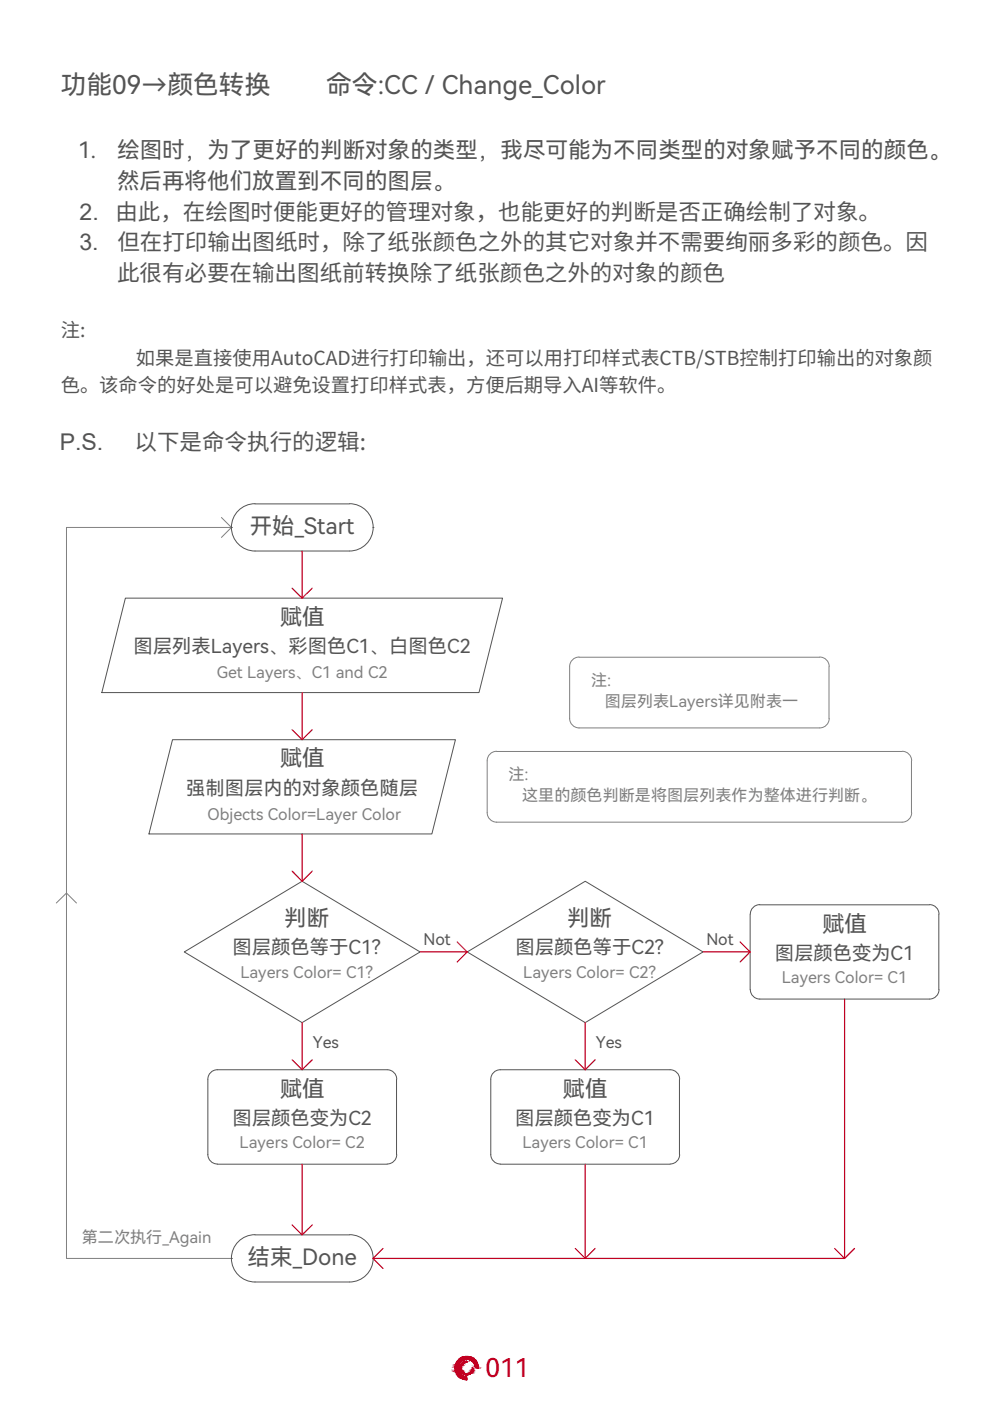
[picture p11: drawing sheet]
<svg xmlns="http://www.w3.org/2000/svg" width="210mm" height="297mm" viewBox="0 0 210 297" stroke-linecap="round" stroke-linejoin="round" font-family="sans-serif">
<defs><g id="words">
<g font-size="5.5" fill="#545454">
<text x="12.9" y="20">功能09→颜色转换</text>
<text x="69.1" y="20">命令:CC / Change_Color</text>
</g>
<text font-size="5.5" fill="#d00" x="103" y="292">011</text>
<g font-size="4.9" fill="#545454">
<text x="16.9" y="46.6">2.</text>
<text x="16.8" y="53.1">3.</text>
<text x="12.7" y="95.5">P.S.</text>
</g>
<g font-size="4.8" fill="#545454">
<text x="16.6" y="33.4">1.</text>
<text x="24.8" y="33.4">绘图时，为了更好的判断对象的类型，我尽可能为不同类型的对象赋予不同的颜色。</text>
<text x="24.8" y="40">然后再将他们放置到不同的图层。</text>
<text x="24.5" y="46.6">由此，在绘图时便能更好的管理对象，也能更好的判断是否正确绘制了对象。</text>
<text x="24.9" y="53.1">但在打印输出图纸时，除了纸张颜色之外的其它对象并不需要绚丽多彩的颜色。因</text>
<text x="24.8" y="59.6">此很有必要在输出图纸前转换除了纸张颜色之外的对象的颜色</text>
<text x="28.5" y="95.5">以下是命令执行的逻辑:</text>
<text x="53" y="113.3">开始_Start</text>
<text x="59.3" y="132.5">赋值</text>
<text x="59.3" y="162.5">赋值</text>
<text x="60.2" y="196.3">判断</text>
<text x="120.2" y="196.3">判断</text>
<text x="174.3" y="197.5">赋值</text>
<text x="59.3" y="232.5">赋值</text>
<text x="119.3" y="232.5">赋值</text>
<text x="52.5" y="268.3">结束_Done</text>
</g>
<g font-size="4.1" fill="#545454">
<text x="12.9" y="71.5">注:</text>
<text x="28.8" y="77.3">如果是直接使用AutoCAD进行打印输出，还可以用打印样式表CTB/STB控制打印输出的对象颜</text>
<text x="12.9" y="83.1">色。该命令的好处是可以避免设置打印样式表，方便后期导入AI等软件。</text>
<text x="28.3" y="138.5">图层列表Layers、彩图色C1、白图色C2</text>
<text x="39.5" y="168.5">强制图层内的对象颜色随层</text>
<text x="49.3" y="202.3">图层颜色等于C1?</text>
<text x="109.3" y="202.3">图层颜色等于C2?</text>
<text x="164.3" y="203.5">图层颜色变为C1</text>
<text x="49.3" y="238.5">图层颜色变为C2</text>
<text x="109.3" y="238.5">图层颜色变为C1</text>
</g>
<g font-size="3.4" fill="#808080">
<text x="46" y="143.8">Get Layers、C1 and C2</text>
<text x="125.3" y="145.4">注:</text>
<text x="128.2" y="149.9">图层列表Layers详见附表一</text>
<text x="107.8" y="165.3">注:</text>
<text x="44" y="173.8">Objects Color=Layer Color</text>
<text x="110.7" y="169.9">这里的颜色判断是将图层列表作为整体进行判断。</text>
<text x="51" y="207.3">Layers Color= C1?</text>
<text x="111" y="207.3">Layers Color= C2?</text>
<text x="165.8" y="208.5">Layers Color= C1</text>
<text x="50.8" y="243.5">Layers Color= C2</text>
<text x="110.8" y="243.5">Layers Color= C1</text>
<text x="17.4" y="263.5">第二次执行_Again</text>
</g>
<g font-size="3.4" fill="#545454">
<text x="89.8" y="200.3">Not</text>
<text x="149.8" y="200.3">Not</text>
<text x="66.3" y="222.2">Yes</text>
<text x="126.3" y="222.2">Yes</text>
</g>
</g></defs>
<g fill="none" stroke="#808080" stroke-width=".21">
<path d="M46.9 109.7l2.2 2.1-2.2 2.1M49.1 111.8h-35v155h35M122.8 139.3h51M122.8 139.3a2.01 2.01 0 0 0-2 2v11a2.01 2.01 0 0 0 2 2M173.8 139.3a2.01 2.01 0 0 1 2 2M105.3 159.3h86M105.3 159.3a2.01 2.01 0 0 0-2 2v11a2.01 2.01 0 0 0 2 2M122.8 154.3h51M175.8 141.3v11M175.8 152.3a2.01 2.01 0 0 1-2 2M191.3 159.3a2.01 2.01 0 0 1 2 2M105.3 174.3h86"/>
<path d="M193.3 161.3v11M193.3 172.3a2.01 2.01 0 0 1-2 2M11.9 191.5l2.2-2.2 2.1 2.2"/>
</g>
<g fill="none" stroke="#545454" stroke-width=".21">
<path d="M49.1 111.8h.1M54.1 106.8h20M54.1 106.8a5 5 0 0 0-5 5 5 5 0 0 0 5 5h20a5 5 0 0 0 5-5 5 5 0 0 0-5-5M79.1 111.8h.1M26.6 126.8h80l-5 20h-80zM36.6 156.8h60l-5 20h-60zM159 193.8v16M161.1 191.8h36M161.1 191.8a2.01 2.01 0 0 0-2 2M197.1 191.8a2.01 2.01 0 0 1 2 2M199.1 193.8v16M39.1 201.8l25-15 25 15-25 15z"/>
<path d="M99.1 201.8l25-15 25 15-25 15zM159.1 209.8a2.01 2.01 0 0 0 2 2h36a2.01 2.01 0 0 0 2-2M84.1 228.8v16M84.1 228.8a2.01 2.01 0 0 0-2-2h-36a2.01 2.01 0 0 0-2 2v16a2.01 2.01 0 0 0 2 2M142.1 226.8h-36a2.01 2.01 0 0 0-2 2v16a2.01 2.01 0 0 0 2 2M142.1 226.8a2.01 2.01 0 0 1 2 2M144.1 228.8v16M46.1 246.8h36M84.1 244.8a2.01 2.01 0 0 1-2 2M106 246.8h36.1M144.1 244.8a2.01 2.01 0 0 1-2 2M49.1 266.8h.1"/>
<path d="M50.8 263a4.7 4.7 0 0 1 3.3-1.2h20a5 5 0 0 1 5 5 5 5 0 0 1-5 5h-20a5 5 0 0 1-4.7-3.3 5 5 0 0 1 1.4-5.5zM79.1 266.8h.1"/>
</g>
<g fill="none" stroke="#b8002e" stroke-width=".25">
<path d="M64.1 116.8v10M61.9 124.7l2.2 2.1 2.1-2.1M61.9 154.7l2.2 2.1 2.1-2.1M64.1 146.8v10M64.1 176.8v10M61.9 184.7l2.2 2.1 2.1-2.1M96.9 199.7l2.2 2.1-2.2 2.1M156.9 199.7l2.1 2.1-2.1 2.1M64.1 216.8v10M89.1 201.8h10M124.1 216.8v10M149.1 201.8h9.9"/>
<path d="M179.1 211.8v55h-100M61.9 224.7l2.2 2.1 2.1-2.1M122 224.7l2.1 2.1 2.1-2.1M61.9 259.7l2.2 2.1 2.1-2.1M64.1 246.8v15M124.1 246.8v20M81.2 264.7l-2.1 2.1 2.1 2.1M122 264.7l2.1 2.1 2.1-2.1M177 264.7l2.1 2.1 2.1-2.1"/>
</g>
<g fill="#d00" stroke="#d00" stroke-width=".21">
<path d="M98.8 287.6h.3z"/>
<path d="M97.2 288.3h1.2z"/>
<path d="M99.6 288.4h1.2z"/>
<path d="M98.8 288.6h.2z"/>
<path d="M99.1 291.2h.7z"/>
<path d="M98.7 291.5h.5z"/>
<path d="M98.5 292.5h.5z"/>
<path d="M98.8 287.6h.5zM98.6 287.6h.7z"/>
<path d="M98.6 287.6h.8zM98.6 287.6h.8z"/>
<path d="M98.6 287.6h.9zM98.4 287.6h1.1z"/>
<path d="M98.4 287.6h1.2zM98.3 287.6h1.3z"/>
<path d="M98.3 287.6l1.4 .1zM98.2 287.7h1.5z"/>
<path d="M98.2 287.7h1.6zM98.1 287.7h1.7z"/>
<path d="M98.1 287.7l1.8 .1zM98 287.8h1.9z"/>
<path d="M98 287.8h2zM97.9 287.8h2.1z"/>
<path d="M97.9 287.8l2.3 .1zM97.8 287.9h2.4z"/>
<path d="M97.8 287.9h2.4zM97.7 287.9h2.5z"/>
<path d="M97.7 287.9l2.7 .1zM97.6 288h2.8z"/>
<path d="M97.6 288l2.8 .1zM97.5 288.1h2.9z"/>
<path d="M97.5 288.1h3zM97.4 288.1h3.1z"/>
<path d="M97.4 288.1l3.2 .1zM97.4 288.1l3.2 .1z"/>
<path d="M97.3 288.2h3.3zM97.3 288.2h3.3z"/>
<path d="M99 288.2h1.6zM99 288.2h1.6z"/>
<path d="M97.3 288.2h1.7zM97.3 288.2h1.5z"/>
<path d="M99.1 288.2h1.5zM99.1 288.2h1.5z"/>
<path d="M97.3 288.2h1.3zM97.3 288.2h1.5z"/>
<path d="M99.2 288.2l1.5 .1zM99.2 288.2l1.5 .1z"/>
<path d="M97.3 288.2h1.3zM97.3 288.2l1.1 .1zM97.2 288.3h1.2z"/>
<path d="M99.4 288.3l1.4 .1zM99.4 288.3l1.4 .1zM99.6 288.4h1.2z"/>
<path d="M97.2 288.3h1.2zM97.2 288.3l1.1 .1z"/>
<path d="M99.7 288.4h1.1zM99.7 288.4h1.1z"/>
<path d="M97.2 288.4h1.1zM97.2 288.4h.9h-1z"/>
<path d="M97.1 288.4h1zM97.1 288.4l.9 .1z"/>
<path d="M99.8 288.4l1.1 .1zM99.8 288.4l1.1 .1zM100 288.5h.9zM100 288.5h.9z"/>
<path d="M97.1 288.5h.9zM97.1 288.5l.8 .1h-.9z"/>
<path d="M100 288.5l1 .2-.1-.2zM100 288.5l1 .2z"/>
<path d="M98.8 288.6l.2 .1zM98.6 288.7h.4z"/>
<path d="M97 288.6h.9zM97 288.6l.7 .1h-.8z"/>
<path d="M96.9 288.7h.8zM96.9 288.7h.8z"/>
<path d="M98.6 288.7h.4zM98.4 288.7h.6z"/>
<path d="M100.2 288.7h.8zM100.2 288.7h.8z"/>
<path d="M100.2 288.7l.9 .1zM100.2 288.7l.9 .1z"/>
<path d="M98.4 288.7l.6 .1zM98.3 288.8h.7z"/>
<path d="M96.9 288.7l.7 .1 .1-.1zM96.9 288.7l.7 .1h-.8z"/>
<path d="M98.3 288.8l.7 .1zM98.2 288.9h.8z"/>
<path d="M96.8 288.8l.8 .1zM96.8 288.8l.8 .1z"/>
<path d="M98.2 288.9h.6zM98.2 288.9h.8z"/>
<path d="M98.2 288.9h.6zM98.1 288.9h.6z"/>
<path d="M98.1 288.9h.6zM98.1 288.9h.5z"/>
<path d="M100.3 288.8l.9 .2-.1-.2zM100.3 288.8l.9 .2h-.8zM100.4 289h.8zM100.4 289h.8z"/>
<path d="M98.1 288.9h.5zM98 289h.5z"/>
<path d="M96.8 288.9l.7 .1 .1-.1zM96.8 288.9l.7 .1h-.8z"/>
<path d="M98 289h.5zM98 289h.4z"/>
<path d="M98 289h.4zM98 289h.3z"/>
<path d="M96.7 289h.8zM96.7 289l.7 .1z"/>
<path d="M100.4 289l.9 .1-.1-.1zM100.4 289l.9 .1h-.8z"/>
<path d="M98 289h.3zM98 289l.2 .1h-.3zM97.9 289.1h.3zM97.9 289.1h.3z"/>
<path d="M100.5 289.1l.8 .1zM100.5 289.1l.8 .1z"/>
<path d="M96.7 289.1h.7zM96.7 289.1l.7 .1z"/>
<path d="M97.9 289.1l.2 .1 .1-.1zM97.9 289.1l.2 .1h-.3z"/>
<path d="M97.8 289.2h.3zM97.8 289.2l.2 .1z"/>
<path d="M100.5 289.2l.8 .1v-.1zM100.5 289.2l.8 .1h-.7z"/>
<path d="M96.6 289.2l.7 .1 .1-.1zM96.6 289.2l.7 .1h-.7z"/>
<path d="M96.6 289.3h.7zM96.6 289.3h.7z"/>
<path d="M97.7 289.3h.3zM97.7 289.3h.3z"/>
<path d="M100.6 289.3l.7 .1zM100.6 289.3l.7 .1z"/>
<path d="M97.7 289.3h.3zM97.7 289.3l.3 .1z"/>
<path d="M100.7 289.4l.7 .1zM100.7 289.4l.7 .1z"/>
<path d="M97.7 289.4h.3zM97.7 289.4l.2 .1z"/>
<path d="M96.6 289.3l.6 .2 .1-.2zM96.6 289.3l.6 .2h-.6z"/>
<path d="M96.6 289.5h.6zM96.6 289.5h.6z"/>
<path d="M97.7 289.5h.2zM97.7 289.5l.2 .1z"/>
<path d="M100.7 289.5l.7 .1v-.1zM100.7 289.5l.7 .1h-.6z"/>
<path d="M97.6 289.6h.3zM97.6 289.6h.2z"/>
<path d="M100.8 289.6l.6 .1zM100.8 289.6l.6 .1z"/>
<path d="M96.6 289.5l.6 .2v-.2zM96.6 289.5l.6 .2h-.7z"/>
<path d="M96.5 289.7l.7 .1zM96.5 289.7l.7 .1z"/>
<path d="M97.6 289.6l.2 .2v-.2zM97.6 289.6l.2 .2h-.3z"/>
<path d="M97.5 289.8h.3zM97.5 289.8h.3z"/>
<path d="M100.8 289.7l.6 .1v-.1zM100.8 289.7l.6 .1h-.6zM100.8 289.8h.6zM100.8 289.8h.6z"/>
<path d="M96.5 289.8l.6 .1 .1-.1zM96.5 289.8l.6 .1h-.6z"/>
<path d="M97.5 289.8l.3 .1v-.1zM97.5 289.8l.3 .1h-.3z"/>
<path d="M97.5 289.9l.3 .1zM97.5 289.9l.3 .1z"/>
<path d="M96.5 289.9l.6 .1zM96.5 289.9l.6 .1z"/>
<path d="M100.8 289.8l.6 .3v-.3zM100.8 289.8l.6 .3h-.6z"/>
<path d="M97.5 290l.2 .1 .1-.1zM97.5 290l.2 .1h-.2z"/>
<path d="M97.5 290.1h.2zM97.5 290.1h.2z"/>
<path d="M96.5 290l.6 .1v-.1zM96.5 290l.6 .1h-.6z"/>
<path d="M96.5 290.1l.7 .1zM96.5 290.1l.7 .1z"/>
<path d="M100.2 290.1l.2 .1v-.1zM100.2 290.1l.2 .1h-.2zM100.2 290.2h.2zM100.2 290.2h.2z"/>
<path d="M97.5 290.1l.3 .2zM97.5 290.1l.3 .2h-.3z"/>
<path d="M97.5 290.3h.3zM97.5 290.3h.3z"/>
<path d="M96.5 290.2l.7 .1zM96.5 290.2l.7 .1z"/>
<path d="M100.2 290.2l.2 .2v-.2zM100.2 290.2l.2 .2h-.3z"/>
<path d="M100.1 290.4h.3zM100.1 290.4h.3z"/>
<path d="M97.5 290.3l.3 .1zM97.5 290.3l.3 .1z"/>
<path d="M96.5 290.3l.7 .1v-.1zM96.5 290.3l.7 .1h-.7z"/>
<path d="M97.6 290.4l.2 .1zM97.6 290.4l.2 .1z"/>
<path d="M96.5 290.4l.7 .1zM96.5 290.4l.7 .1z"/>
<path d="M100.1 290.4h.3zM100.1 290.4l.2 .1z"/>
<path d="M97.6 290.5l.3 .1zM97.6 290.5l.3 .1z"/>
<path d="M100.1 290.5h.2zM100.1 290.5l.2 .1z"/>
<path d="M97.6 290.6h.3zM97.6 290.6h.3z"/>
<path d="M100 290.6h.3zM100 290.6l.2 .1z"/>
<path d="M96.5 290.5l.7 .2v-.2zM96.5 290.5l.7 .2h-.6z"/>
<path d="M96.6 290.7h.6zM96.6 290.7h.6z"/>
<path d="M97.7 290.6l.3 .1zM97.7 290.6l.3 .1z"/>
<path d="M100 290.7h.2zM100 290.7h.2z"/>
<path d="M97.7 290.7l.3 .1zM97.7 290.7l.3 .1z"/>
<path d="M99.9 290.7h.3zM99.9 290.7l.3 .1z"/>
<path d="M97.7 290.8l.3 .1zM97.7 290.8l.3 .1z"/>
<path d="M99.9 290.8h.3zM99.9 290.8l.2 .1h-.3z"/>
<path d="M96.6 290.7l.7 .2-.1-.2zM96.6 290.7l.7 .2h-.7zM96.6 290.9h.7zM96.6 290.9h.7z"/>
<path d="M99.8 290.9h.3zM99.8 290.9h.3z"/>
<path d="M97.7 290.9h.5zM97.7 290.9h.5z"/>
<path d="M97.8 290.9l.4 .1zM97.8 290.9l.4 .1z"/>
<path d="M99.8 290.9h.3zM99.7 291h.3zM99.7 291h.3zM99.7 291h.3z"/>
<path d="M97.8 291l.5 .1zM97.8 291l.5 .1z"/>
<path d="M96.6 290.9l.9 .2-.2-.2zM96.6 290.9l.9 .2h-.8z"/>
<path d="M97.9 291.1h.4zM97.9 291.1h.4z"/>
<path d="M96.7 291.1h.8zM96.7 291.1h.8z"/>
<path d="M99.7 291h.3zM99.5 291.1h.4z"/>
<path d="M98 291.1l.4 .1zM98 291.1l.4 .1z"/>
<path d="M99.5 291.1h.4zM99.4 291.2h.5z"/>
<path d="M99.4 291.2h.5zM99.4 291.2h.5z"/>
<path d="M98 291.2h.6zM98 291.2h.6zM98.1 291.2h.5zM98.1 291.2h.5z"/>
<path d="M99.4 291.2h.5zM99.2 291.2h.6z"/>
<path d="M96.7 291.1l.8 .1v-.1zM96.7 291.1l.8 .1h-.7z"/>
<path d="M98.1 291.2h.7zM98.1 291.2h.7z"/>
<path d="M99.2 291.2h.6zM99.1 291.2h.7zM98.9 291.2h.9z"/>
<path d="M98.1 291.2h.8zM98.1 291.2h.8z"/>
<path d="M98.2 291.2h1.6zM98.2 291.2l1.5 .1z"/>
<path d="M98.2 291.3h1.5zM98.2 291.3h1.5z"/>
<path d="M96.8 291.2l.8 .1zM96.8 291.2l.8 .1z"/>
<path d="M98.2 291.3h1.5zM98.2 291.3l1.4 .1z"/>
<path d="M98.3 291.4h1.3zM98.3 291.4h1.2z"/>
<path d="M96.8 291.3l.9 .1zM96.8 291.3l.9 .1z"/>
<path d="M98.4 291.4h1.1zM98.4 291.4h1z"/>
<path d="M98.5 291.4h.9zM98.5 291.4l.9 .1z"/>
<path d="M98.6 291.5h.8zM98.6 291.5h.7z"/>
<path d="M98.7 291.5h.6zM98.7 291.5h.5z"/>
<path d="M98.9 291.5h.2zM98.7 291.5h.4z"/>
<path d="M96.9 291.4l.9 .1-.1-.1zM96.9 291.4l.9 .1h-.9zM96.9 291.5h.9zM96.9 291.5h.9z"/>
<path d="M96.9 291.5l1.1 .1zM96.9 291.5l1.1 .1z"/>
<path d="M97.1 291.6l1 .1zM97.1 291.6l1 .1z"/>
<path d="M97.1 291.7h1.1zM97.1 291.7h1.1z"/>
<path d="M97.1 291.7l1.3 .1zM97.1 291.7l1.3 .1z"/>
<path d="M97.2 291.8l1.4 .1zM97.2 291.8l1.4 .1z"/>
<path d="M97.2 291.9h1.4zM97.2 291.9h1.4z"/>
<path d="M97.3 291.9h1.5zM97.3 291.9h1.5z"/>
<path d="M97.3 291.9h1.7zM97.3 291.9h1.7z"/>
<path d="M97.3 291.9l1.7 .1zM97.3 291.9l1.7 .1z"/>
<path d="M97.5 292l1.5 .2v-.2zM97.5 292l1.5 .2h-1.4z"/>
<path d="M97.6 292.2l1.4 .1zM97.6 292.2l1.4 .1z"/>
<path d="M97.8 292.3l1.2 .1v-.1zM97.8 292.3l1.2 .1z"/>
<path d="M98 292.4h1zM98 292.4h1z"/>
<path d="M98.3 292.4l.7 .1zM98.3 292.4l.7 .1z"/>
<path d="M98.5 292.5h.5zM98.7 292.5l.3 .1z"/>
</g>
<use href="#words"/>
</svg>
